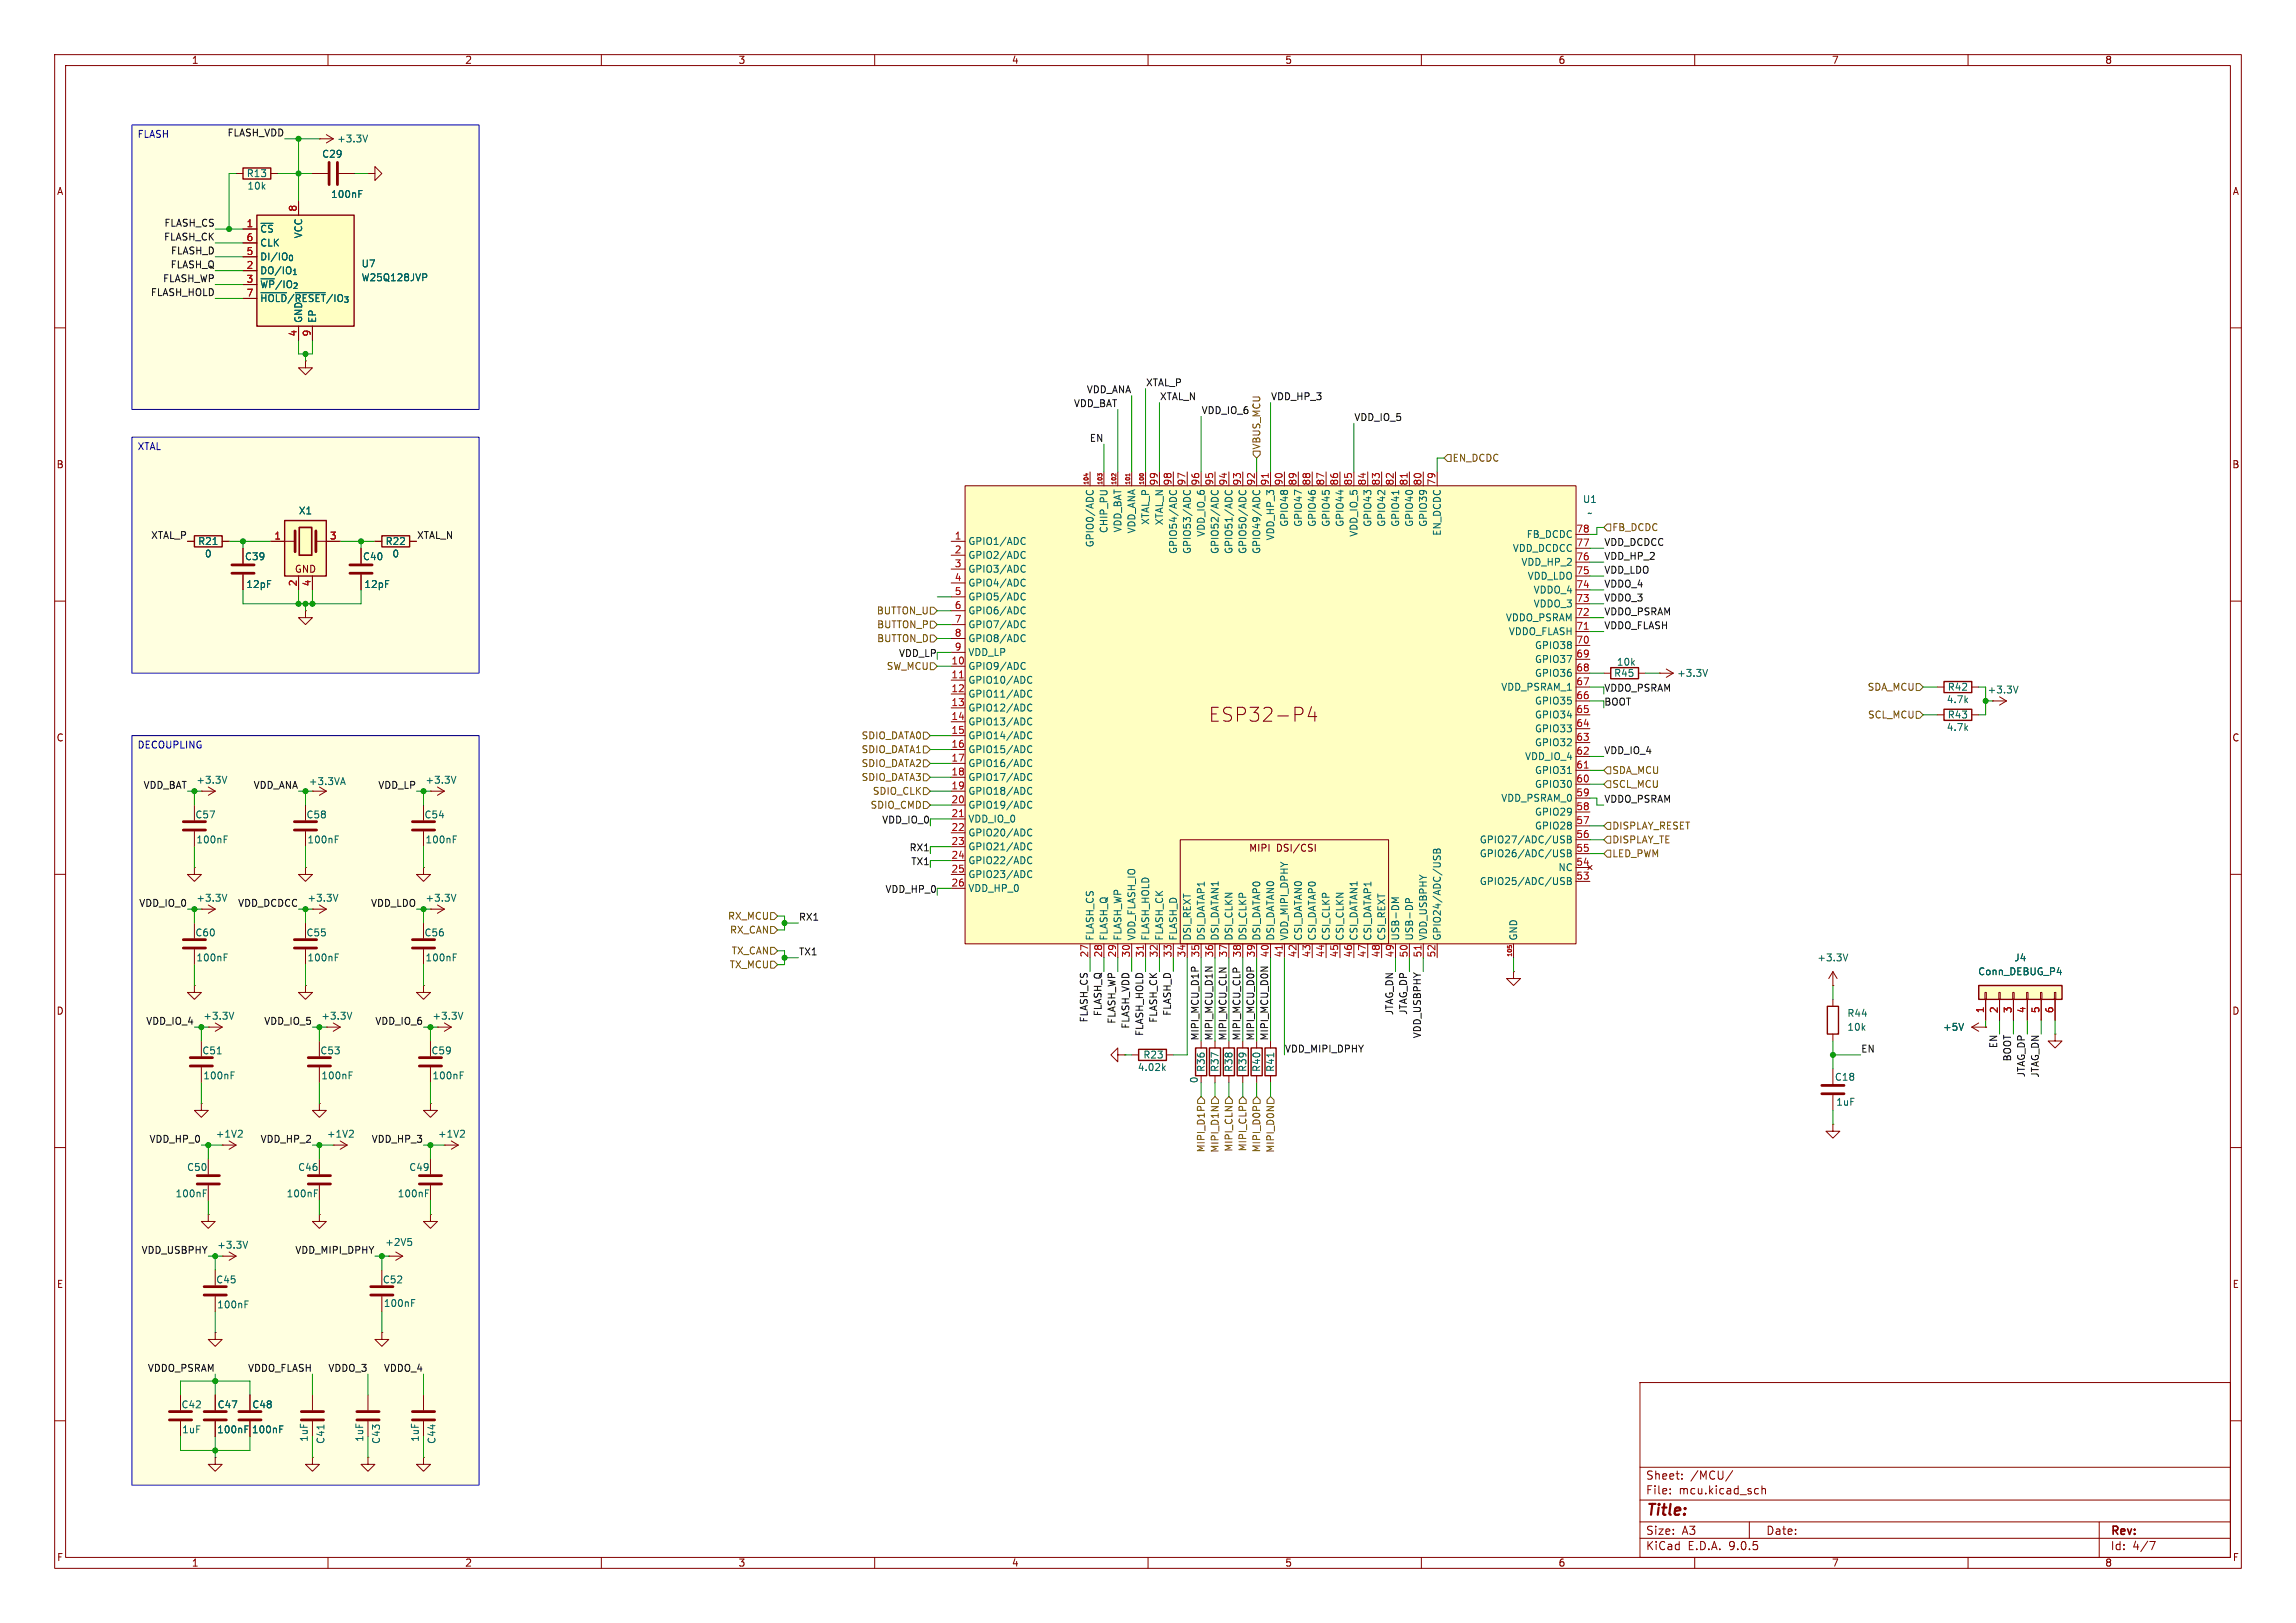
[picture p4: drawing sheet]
<svg xmlns="http://www.w3.org/2000/svg" width="420mm" height="297mm" viewBox="0 0 420 297" stroke-linecap="round" stroke-linejoin="round" font-family="sans-serif">
<defs><g id="words">
<text font-size="3.5" fill="#840000" x="221.1" y="132.3">ESP32-P4</text>
<text font-size="2.8" fill="#840000" x="301" y="277.9">Title:</text>
<g font-size="2.1" fill="#840000">
<text x="301" y="273.7">File:</text>
<text x="301" y="271">Sheet:</text>
<text x="307.1" y="273.7">mcu.kicad_sch</text>
<text x="309.2" y="271">/MCU/</text>
<text x="301" y="281.1">Size:</text>
<text x="307.6" y="281.1">A3</text>
<text x="323" y="281.1">Date:</text>
<text x="386" y="281.3">Rev:</text>
<text x="301" y="283.9">KiCad</text>
<text x="308.7" y="283.9">E.D.A.</text>
<text x="316.3" y="283.9">9.0.5</text>
<text x="386" y="283.9">Id:</text>
<text x="390.1" y="283.9">4/7</text>
</g>
<g font-size="1.8" fill="#840000">
<text x="35" y="11.9">1</text>
<text x="85" y="11.9">2</text>
<text x="135" y="11.9">3</text>
<text x="185" y="11.9">4</text>
<text x="235" y="11.9">5</text>
<text x="285" y="11.9">6</text>
<text x="335" y="11.9">7</text>
<text x="385" y="11.9">8</text>
<text x="10.3" y="35.9">A</text>
<text x="408.3" y="35.9">A</text>
<text x="10.3" y="85.9">B</text>
<text x="408.2" y="85.9">B</text>
<text x="53.8" y="105">GND</text>
<text x="10.3" y="135.9">C</text>
<text x="408.2" y="135.9">C</text>
<text x="228.4" y="156.1">MIPI</text>
<text x="233.5" y="156.1">DSI/CSI</text>
<text x="10.3" y="185.9">D</text>
<text x="408.2" y="185.9">D</text>
<text x="10.3" y="235.9">E</text>
<text x="408.3" y="235.9">E</text>
<text x="10.3" y="285.9">F</text>
<text x="35" y="286.9">1</text>
<text x="85" y="286.9">2</text>
<text x="135" y="286.9">3</text>
<text x="185" y="286.9">4</text>
<text x="235" y="286.9">5</text>
<text x="285" y="286.9">6</text>
<text x="335" y="286.9">7</text>
<text x="385" y="286.9">8</text>
<text x="408.3" y="285.9">F</text>
</g>
<g font-size="1.8" fill="#0000c2">
<text x="25.1" y="25.5">FLASH</text>
<text x="25.1" y="82.7">XTAL</text>
<text x="25.1" y="137.3">DECOUPLING</text>
</g>
<g font-size="1.8" fill="#0f0f0f">
<text x="41.5" y="25.1">FLASH_VDD</text>
<text x="30" y="41.6">FLASH_CS</text>
<text x="29.9" y="44.1">FLASH_CK</text>
<text x="31.2" y="46.6">FLASH_D</text>
<text x="29.7" y="51.7">FLASH_WP</text>
<text x="31.1" y="49.2">FLASH_Q</text>
<text x="27.5" y="54.3">FLASH_HOLD</text>
<text x="209.5" y="70.8">XTAL_P</text>
<text x="196.3" y="74.6">VDD_BAT</text>
<text x="198.7" y="72">VDD_ANA</text>
<text x="212.1" y="73.3">XTAL_N</text>
<text x="219.7" y="75.9">VDD_IO_6</text>
<text x="232.4" y="73.3">VDD_HP_3</text>
<text x="247.6" y="77.1">VDD_IO_5</text>
<text x="199.2" y="80.9">EN</text>
<text x="27.6" y="98.7">XTAL_P</text>
<text x="76.2" y="98.7">XTAL_N</text>
<text x="293.4" y="100">VDD_DCDCC</text>
<text x="293.4" y="102.5">VDD_HP_2</text>
<text x="293.4" y="105.1">VDD_LDO</text>
<text x="293.4" y="107.6">VDDO_4</text>
<text x="293.4" y="112.7">VDDO_PSRAM</text>
<text x="293.4" y="110.1">VDDO_3</text>
<text x="293.4" y="115.2">VDDO_FLASH</text>
<text x="293.4" y="138.1">VDD_IO_4</text>
<text x="26.2" y="144.4">VDD_BAT</text>
<text x="46.3" y="144.4">VDD_ANA</text>
<text x="69.1" y="144.4">VDD_LP</text>
<text x="293.4" y="147">VDDO_PSRAM</text>
<text x="166.3" y="155.9">RX1</text>
<text x="166.6" y="158.4">TX1</text>
<text x="25.4" y="166">VDD_IO_0</text>
<text x="43.5" y="166">VDD_DCDCC</text>
<text x="67.8" y="166">VDD_LDO</text>
<text x="146" y="168.6">RX1</text>
<text x="146" y="174.9">TX1</text>
<text x="214.3" y="186" transform="rotate(-90 214.3 186)">FLASH_D</text>
<text x="254.9" y="185.9" transform="rotate(-90 254.9 185.9)">JTAG_DN</text>
<text x="257.5" y="185.8" transform="rotate(-90 257.5 185.8)">JTAG_DP</text>
<text x="26.6" y="187.6">VDD_IO_4</text>
<text x="48.2" y="187.6">VDD_IO_5</text>
<text x="68.6" y="187.6">VDD_IO_6</text>
<text x="199" y="187.2" transform="rotate(-90 199 187.2)">FLASH_CS</text>
<text x="201.6" y="186" transform="rotate(-90 201.6 186)">FLASH_Q</text>
<text x="204.1" y="187.4" transform="rotate(-90 204.1 187.4)">FLASH_WP</text>
<text x="206.7" y="188.3" transform="rotate(-90 206.7 188.3)">FLASH_VDD</text>
<text x="209.2" y="189.7" transform="rotate(-90 209.2 189.7)">FLASH_HOLD</text>
<text x="211.7" y="187.3" transform="rotate(-90 211.7 187.3)">FLASH_CK</text>
<text x="219.4" y="190.5" transform="rotate(-90 219.4 190.5)">MIPI_MCU_D1P</text>
<text x="221.9" y="190.5" transform="rotate(-90 221.9 190.5)">MIPI_MCU_D1N</text>
<text x="224.4" y="190.5" transform="rotate(-90 224.4 190.5)">MIPI_MCU_CLN</text>
<text x="227" y="190.5" transform="rotate(-90 227 190.5)">MIPI_MCU_CLP</text>
<text x="229.5" y="190.5" transform="rotate(-90 229.5 190.5)">MIPI_MCU_D0P</text>
<text x="232.1" y="190.5" transform="rotate(-90 232.1 190.5)">MIPI_MCU_D0N</text>
<text x="260" y="190.1" transform="rotate(-90 260 190.1)">VDD_USBPHY</text>
<text x="365.4" y="191.9" transform="rotate(-90 365.4 191.9)">EN</text>
<text x="234.9" y="192.7">VDD_MIPI_DPHY</text>
<text x="340.4" y="192.7">EN</text>
<text x="368" y="194.3" transform="rotate(-90 368 194.3)">BOOT</text>
<text x="370.5" y="197.2" transform="rotate(-90 370.5 197.2)">JTAG_DP</text>
<text x="373" y="197.3" transform="rotate(-90 373 197.3)">JTAG_DN</text>
<text x="27.3" y="209.2">VDD_HP_0</text>
<text x="47.6" y="209.2">VDD_HP_2</text>
<text x="67.9" y="209.2">VDD_HP_3</text>
<text x="25.8" y="229.5">VDD_USBPHY</text>
<text x="53.9" y="229.5">VDD_MIPI_DPHY</text>
<text x="27" y="251.1">VDDO_PSRAM</text>
<text x="45.3" y="251.1">VDDO_FLASH</text>
<text x="60" y="251.1">VDDO_3</text>
<text x="70.1" y="251.1">VDDO_4</text>
</g>
<g font-size="1.8" fill="#006464">
<text x="58.8" y="29.1">C29</text>
<text x="61.6" y="26.3">+3.3V</text>
<text x="45" y="32.6">R13</text>
<text x="45.2" y="34.9">10k</text>
<text x="60.5" y="36.4">100nF</text>
<text x="47.5" y="42.8">~{CS}</text>
<text x="47.5" y="45.3">CLK</text>
<text x="47.5" y="47.9">DI/IO_{0}</text>
<text x="55.5" y="43.7" transform="rotate(-90 55.5 43.7)">VCC</text>
<text x="47.5" y="50.4">DO/IO_{1}</text>
<text x="47.5" y="52.9">~{WP}/IO_{2}</text>
<text x="66" y="49.1">U7</text>
<text x="66" y="51.7">W25Q128JVP</text>
<text x="47.5" y="55.5">~{HOLD}/~{RESET}/IO_{3}</text>
<text x="55.5" y="59.2" transform="rotate(-90 55.5 59.2)">GND</text>
<text x="58" y="59.2" transform="rotate(-90 58 59.2)">EP</text>
<text x="54.6" y="94.3">X1</text>
<text x="289.5" y="92.2">U1</text>
<text x="290.3" y="94.8">~</text>
<text x="36.2" y="99.9">R21</text>
<text x="70.4" y="99.9">R22</text>
<text x="177" y="99.9">GPIO1/ADC</text>
<text x="200.3" y="100.3" transform="rotate(-90 200.3 100.3)">GPIO0/ADC</text>
<text x="202.8" y="97.7" transform="rotate(-90 202.8 97.7)">CHIP_PU</text>
<text x="205.3" y="97.5" transform="rotate(-90 205.3 97.5)">VDD_BAT</text>
<text x="207.9" y="97.7" transform="rotate(-90 207.9 97.7)">VDD_ANA</text>
<text x="210.4" y="96.1" transform="rotate(-90 210.4 96.1)">XTAL_P</text>
<text x="213" y="96.2" transform="rotate(-90 213 96.2)">XTAL_N</text>
<text x="215.5" y="101.5" transform="rotate(-90 215.5 101.5)">GPIO54/ADC</text>
<text x="218" y="101.5" transform="rotate(-90 218 101.5)">GPIO53/ADC</text>
<text x="220.6" y="98.3" transform="rotate(-90 220.6 98.3)">VDD_IO_6</text>
<text x="223.1" y="101.5" transform="rotate(-90 223.1 101.5)">GPIO52/ADC</text>
<text x="225.7" y="101.5" transform="rotate(-90 225.7 101.5)">GPIO51/ADC</text>
<text x="228.2" y="101.5" transform="rotate(-90 228.2 101.5)">GPIO50/ADC</text>
<text x="230.7" y="101.5" transform="rotate(-90 230.7 101.5)">GPIO49/ADC</text>
<text x="233.3" y="99" transform="rotate(-90 233.3 99)">VDD_HP_3</text>
<text x="235.8" y="96.5" transform="rotate(-90 235.8 96.5)">GPIO48</text>
<text x="238.4" y="96.5" transform="rotate(-90 238.4 96.5)">GPIO47</text>
<text x="240.9" y="96.5" transform="rotate(-90 240.9 96.5)">GPIO46</text>
<text x="243.4" y="96.5" transform="rotate(-90 243.4 96.5)">GPIO45</text>
<text x="246" y="96.5" transform="rotate(-90 246 96.5)">GPIO44</text>
<text x="248.5" y="98.3" transform="rotate(-90 248.5 98.3)">VDD_IO_5</text>
<text x="251.1" y="96.5" transform="rotate(-90 251.1 96.5)">GPIO43</text>
<text x="253.6" y="96.5" transform="rotate(-90 253.6 96.5)">GPIO42</text>
<text x="256.1" y="96.5" transform="rotate(-90 256.1 96.5)">GPIO41</text>
<text x="258.7" y="96.5" transform="rotate(-90 258.7 96.5)">GPIO40</text>
<text x="261.2" y="96.5" transform="rotate(-90 261.2 96.5)">GPIO39</text>
<text x="263.8" y="98.1" transform="rotate(-90 263.8 98.1)">EN_DCDC</text>
<text x="276.6" y="101.2">VDD_DCDCC</text>
<text x="279.2" y="98.7">FB_DCDC</text>
<text x="37.4" y="102.2">0</text>
<text x="44.7" y="102.7">C39</text>
<text x="45" y="107.8">12pF</text>
<text x="66.3" y="102.7">C40</text>
<text x="66.6" y="107.8">12pF</text>
<text x="71.7" y="102.2">0</text>
<text x="177" y="102.5">GPIO2/ADC</text>
<text x="177" y="105">GPIO3/ADC</text>
<text x="177" y="107.5">GPIO4/ADC</text>
<text x="278.2" y="103.7">VDD_HP_2</text>
<text x="279.4" y="106.3">VDD_LDO</text>
<text x="177" y="110.1">GPIO5/ADC</text>
<text x="177" y="112.6">GPIO6/ADC</text>
<text x="275.4" y="113.9">VDDO_PSRAM</text>
<text x="280.4" y="108.8">VDDO_4</text>
<text x="280.4" y="111.4">VDDO_3</text>
<text x="177" y="115.2">GPIO7/ADC</text>
<text x="177" y="117.7">GPIO8/ADC</text>
<text x="275.9" y="116.4">VDDO_FLASH</text>
<text x="280.7" y="119">GPIO38</text>
<text x="177" y="122.8">GPIO9/ADC</text>
<text x="177" y="125.3">GPIO10/ADC</text>
<text x="177" y="120.2">VDD_LP</text>
<text x="280.7" y="121.5">GPIO37</text>
<text x="280.7" y="124.1">GPIO36</text>
<text x="295.2" y="124.1">R45</text>
<text x="295.7" y="122">10k</text>
<text x="306.7" y="124.1">+3.3V</text>
<text x="177" y="127.9">GPIO11/ADC</text>
<text x="177" y="130.4">GPIO12/ADC</text>
<text x="274.5" y="126.6">VDD_PSRAM_1</text>
<text x="280.7" y="129.1">GPIO35</text>
<text x="280.7" y="131.7">GPIO34</text>
<text x="356" y="128.9">4.7k</text>
<text x="356.2" y="126.6">R42</text>
<text x="356.2" y="131.7">R43</text>
<text x="363.5" y="127.1">+3.3V</text>
<text x="177" y="132.9">GPIO13/ADC</text>
<text x="177" y="135.5">GPIO14/ADC</text>
<text x="280.7" y="134.2">GPIO33</text>
<text x="280.7" y="136.8">GPIO32</text>
<text x="356" y="134">4.7k</text>
<text x="35.8" y="143.6">+3.3V</text>
<text x="56.4" y="143.9">+3.3VA</text>
<text x="77.7" y="143.6">+3.3V</text>
<text x="177" y="138">GPIO15/ADC</text>
<text x="177" y="140.6">GPIO16/ADC</text>
<text x="177" y="143.1">GPIO17/ADC</text>
<text x="278.9" y="139.3">VDD_IO_4</text>
<text x="280.7" y="141.8">GPIO31</text>
<text x="35.6" y="150">C57</text>
<text x="56" y="150">C58</text>
<text x="77.6" y="150">C54</text>
<text x="177" y="145.6">GPIO18/ADC</text>
<text x="177" y="148.2">GPIO19/ADC</text>
<text x="274.5" y="146.9">VDD_PSRAM_0</text>
<text x="280.7" y="144.4">GPIO30</text>
<text x="280.7" y="149.5">GPIO29</text>
<text x="35.8" y="154.5">100nF</text>
<text x="56.1" y="154.5">100nF</text>
<text x="77.7" y="154.5">100nF</text>
<text x="177" y="150.7">VDD_IO_0</text>
<text x="177" y="153.3">GPIO20/ADC</text>
<text x="177" y="155.8">GPIO21/ADC</text>
<text x="270.6" y="154.5">GPIO27/ADC/USB</text>
<text x="280.7" y="152">GPIO28</text>
<text x="177" y="158.3">GPIO22/ADC</text>
<text x="177" y="160.9">GPIO23/ADC</text>
<text x="270.6" y="157.1">GPIO26/ADC/USB</text>
<text x="285" y="159.6">NC</text>
<text x="35.8" y="165.2">+3.3V</text>
<text x="56.1" y="165.2">+3.3V</text>
<text x="77.7" y="165.2">+3.3V</text>
<text x="177" y="163.4">VDD_HP_0</text>
<text x="270.6" y="162.2">GPIO25/ADC/USB</text>
<text x="35.6" y="171.6">C60</text>
<text x="56" y="171.6">C55</text>
<text x="77.6" y="171.6">C56</text>
<text x="200.3" y="172.2" transform="rotate(-90 200.3 172.2)">FLASH_CS</text>
<text x="202.8" y="172.2" transform="rotate(-90 202.8 172.2)">FLASH_Q</text>
<text x="205.3" y="172.2" transform="rotate(-90 205.3 172.2)">FLASH_WP</text>
<text x="207.9" y="172.2" transform="rotate(-90 207.9 172.2)">VDD_FLASH_IO</text>
<text x="210.4" y="172.2" transform="rotate(-90 210.4 172.2)">FLASH_HOLD</text>
<text x="213" y="172.2" transform="rotate(-90 213 172.2)">FLASH_CK</text>
<text x="215.5" y="172.2" transform="rotate(-90 215.5 172.2)">FLASH_D</text>
<text x="218" y="172.2" transform="rotate(-90 218 172.2)">DSI_REXT</text>
<text x="220.6" y="172.2" transform="rotate(-90 220.6 172.2)">DSI_DATAP1</text>
<text x="223.1" y="172.2" transform="rotate(-90 223.1 172.2)">DSI_DATAN1</text>
<text x="225.7" y="172.2" transform="rotate(-90 225.7 172.2)">DSI_CLKN</text>
<text x="228.2" y="172.2" transform="rotate(-90 228.2 172.2)">DSI_CLKP</text>
<text x="230.7" y="172.2" transform="rotate(-90 230.7 172.2)">DSI_DATAP0</text>
<text x="233.3" y="172.2" transform="rotate(-90 233.3 172.2)">DSI_DATAN0</text>
<text x="235.8" y="172.2" transform="rotate(-90 235.8 172.2)">VDD_MIPI_DPHY</text>
<text x="238.4" y="172.2" transform="rotate(-90 238.4 172.2)">CSI_DATAN0</text>
<text x="240.9" y="172.2" transform="rotate(-90 240.9 172.2)">CSI_DATAP0</text>
<text x="243.4" y="172.2" transform="rotate(-90 243.4 172.2)">CSI_CLKP</text>
<text x="246" y="172.2" transform="rotate(-90 246 172.2)">CSI_CLKN</text>
<text x="248.5" y="172.2" transform="rotate(-90 248.5 172.2)">CSI_DATAN1</text>
<text x="251.1" y="172.2" transform="rotate(-90 251.1 172.2)">CSI_DATAP1</text>
<text x="253.6" y="172.2" transform="rotate(-90 253.6 172.2)">CSI_REXT</text>
<text x="256.1" y="172.2" transform="rotate(-90 256.1 172.2)">USB-DM</text>
<text x="258.7" y="172.2" transform="rotate(-90 258.7 172.2)">USB-DP</text>
<text x="261.2" y="172.2" transform="rotate(-90 261.2 172.2)">VDD_USBPHY</text>
<text x="263.8" y="172.2" transform="rotate(-90 263.8 172.2)">GPIO24/ADC/USB</text>
<text x="277.7" y="172.2" transform="rotate(-90 277.7 172.2)">GND</text>
<text x="35.8" y="176.1">100nF</text>
<text x="56.1" y="176.1">100nF</text>
<text x="77.7" y="176.1">100nF</text>
<text x="332.3" y="176.1">+3.3V</text>
<text x="361.8" y="178.7">Conn_DEBUG_P4</text>
<text x="368.4" y="176.1">J4</text>
<text x="37.1" y="186.8">+3.3V</text>
<text x="58.7" y="186.8">+3.3V</text>
<text x="79" y="186.8">+3.3V</text>
<text x="337.8" y="188.8">10k</text>
<text x="337.8" y="186.3">R44</text>
<text x="355.3" y="188.8">+5V</text>
<text x="36.9" y="193.1">C51</text>
<text x="37.1" y="197.7">100nF</text>
<text x="58.5" y="193.1">C53</text>
<text x="58.7" y="197.7">100nF</text>
<text x="78.8" y="193.1">C59</text>
<text x="79" y="197.7">100nF</text>
<text x="208" y="196.2">4.02k</text>
<text x="209.1" y="193.9">R23</text>
<text x="220.6" y="196.3" transform="rotate(-90 220.6 196.3)">R36</text>
<text x="223.1" y="196.3" transform="rotate(-90 223.1 196.3)">R37</text>
<text x="225.7" y="196.3" transform="rotate(-90 225.7 196.3)">R38</text>
<text x="228.2" y="196.3" transform="rotate(-90 228.2 196.3)">R39</text>
<text x="230.7" y="196.3" transform="rotate(-90 230.7 196.3)">R40</text>
<text x="233.3" y="196.3" transform="rotate(-90 233.3 196.3)">R41</text>
<text x="335.5" y="198">C18</text>
<text x="219.3" y="198.3" transform="rotate(-90 219.3 198.3)">0</text>
<text x="335.8" y="202.5">1uF</text>
<text x="39.4" y="208.4">+1V2</text>
<text x="59.7" y="208.4">+1V2</text>
<text x="80" y="208.4">+1V2</text>
<text x="34.1" y="214.5">C50</text>
<text x="54.4" y="214.5">C46</text>
<text x="74.8" y="214.5">C49</text>
<text x="32" y="219.3">100nF</text>
<text x="52.3" y="219.3">100nF</text>
<text x="72.7" y="219.3">100nF</text>
<text x="39.6" y="228.7">+3.3V</text>
<text x="70.4" y="228.2">+2V5</text>
<text x="39.5" y="235.1">C45</text>
<text x="39.6" y="239.6">100nF</text>
<text x="69.9" y="235.1">C52</text>
<text x="70.1" y="239.4">100nF</text>
<text x="33.1" y="257.9">C42</text>
<text x="39.7" y="257.9">C47</text>
<text x="46.1" y="257.9">C48</text>
<text x="33.2" y="262.5">1uF</text>
<text x="39.6" y="262.5">100nF</text>
<text x="46" y="262.5">100nF</text>
<text x="56.5" y="264" transform="rotate(-90 56.5 264)">1uF</text>
<text x="66.6" y="264" transform="rotate(-90 66.6 264)">1uF</text>
<text x="76.8" y="264" transform="rotate(-90 76.8 264)">1uF</text>
<text x="59.5" y="264.3" transform="rotate(-90 59.5 264.3)">C41</text>
<text x="69.7" y="264.3" transform="rotate(-90 69.7 264.3)">C43</text>
<text x="79.9" y="264.3" transform="rotate(-90 79.9 264.3)">C44</text>
</g>
<g font-size="1.8" fill="#a90000">
<text x="45" y="41.7">1</text>
<text x="54.4" y="38.8" transform="rotate(-90 54.4 38.8)">8</text>
<text x="45" y="44.2">6</text>
<text x="45" y="46.7">5</text>
<text x="45" y="49.3">2</text>
<text x="45" y="51.8">3</text>
<text x="45" y="54.4">7</text>
<text x="54.4" y="61.7" transform="rotate(-90 54.4 61.7)">4</text>
<text x="56.9" y="61.7" transform="rotate(-90 56.9 61.7)">9</text>
<text x="211.8" y="88.9" transform="rotate(-90 211.8 88.9)">99</text>
<text x="214.4" y="88.9" transform="rotate(-90 214.4 88.9)">98</text>
<text x="216.9" y="88.9" transform="rotate(-90 216.9 88.9)">97</text>
<text x="219.5" y="88.9" transform="rotate(-90 219.5 88.9)">96</text>
<text x="222" y="88.9" transform="rotate(-90 222 88.9)">95</text>
<text x="224.5" y="88.9" transform="rotate(-90 224.5 88.9)">94</text>
<text x="227.1" y="88.9" transform="rotate(-90 227.1 88.9)">93</text>
<text x="229.6" y="88.9" transform="rotate(-90 229.6 88.9)">92</text>
<text x="232.2" y="88.9" transform="rotate(-90 232.2 88.9)">91</text>
<text x="234.7" y="88.9" transform="rotate(-90 234.7 88.9)">90</text>
<text x="237.2" y="88.9" transform="rotate(-90 237.2 88.9)">89</text>
<text x="239.8" y="88.9" transform="rotate(-90 239.8 88.9)">88</text>
<text x="242.3" y="88.9" transform="rotate(-90 242.3 88.9)">87</text>
<text x="244.9" y="88.9" transform="rotate(-90 244.9 88.9)">86</text>
<text x="247.4" y="88.9" transform="rotate(-90 247.4 88.9)">85</text>
<text x="249.9" y="88.9" transform="rotate(-90 249.9 88.9)">84</text>
<text x="252.5" y="88.9" transform="rotate(-90 252.5 88.9)">83</text>
<text x="255" y="88.9" transform="rotate(-90 255 88.9)">82</text>
<text x="257.6" y="88.9" transform="rotate(-90 257.6 88.9)">81</text>
<text x="260.1" y="88.9" transform="rotate(-90 260.1 88.9)">80</text>
<text x="262.6" y="88.9" transform="rotate(-90 262.6 88.9)">79</text>
<text x="50.1" y="98.8">1</text>
<text x="60.3" y="98.8">3</text>
<text x="174.6" y="98.8">1</text>
<text x="174.6" y="101.3">2</text>
<text x="288.2" y="97.5">78</text>
<text x="288.2" y="100.1">77</text>
<text x="54.4" y="107.4" transform="rotate(-90 54.4 107.4)">2</text>
<text x="56.9" y="107.4" transform="rotate(-90 56.9 107.4)">4</text>
<text x="174.6" y="103.9">3</text>
<text x="174.6" y="106.4">4</text>
<text x="288.2" y="102.6">76</text>
<text x="288.2" y="105.2">75</text>
<text x="288.2" y="107.7">74</text>
<text x="174.6" y="109">5</text>
<text x="174.6" y="111.5">6</text>
<text x="288.2" y="110.2">73</text>
<text x="288.2" y="112.8">72</text>
<text x="174.6" y="114">7</text>
<text x="174.6" y="116.6">8</text>
<text x="174.6" y="119.1">9</text>
<text x="288.2" y="115.3">71</text>
<text x="288.2" y="117.9">70</text>
<text x="173.9" y="121.7">10</text>
<text x="173.9" y="124.2">11</text>
<text x="288.2" y="120.4">69</text>
<text x="288.2" y="122.9">68</text>
<text x="288.2" y="125.5">67</text>
<text x="173.9" y="126.7">12</text>
<text x="173.9" y="129.3">13</text>
<text x="173.9" y="131.8">14</text>
<text x="288.2" y="128">66</text>
<text x="288.2" y="130.6">65</text>
<text x="173.9" y="134.4">15</text>
<text x="173.9" y="136.9">16</text>
<text x="288.2" y="133.1">64</text>
<text x="288.2" y="135.6">63</text>
<text x="173.9" y="139.4">17</text>
<text x="173.9" y="142">18</text>
<text x="288.2" y="138.2">62</text>
<text x="288.2" y="140.7">61</text>
<text x="288.2" y="143.3">60</text>
<text x="173.9" y="144.5">19</text>
<text x="173.9" y="147.1">20</text>
<text x="173.9" y="149.6">21</text>
<text x="288.2" y="145.8">59</text>
<text x="288.2" y="148.3">58</text>
<text x="173.9" y="152.1">22</text>
<text x="173.9" y="154.7">23</text>
<text x="288.2" y="150.9">57</text>
<text x="288.2" y="153.4">56</text>
<text x="288.2" y="156">55</text>
<text x="173.9" y="157.2">24</text>
<text x="173.9" y="159.8">25</text>
<text x="288.2" y="158.5">54</text>
<text x="288.2" y="161">53</text>
<text x="173.9" y="162.3">26</text>
<text x="199.1" y="175.3" transform="rotate(-90 199.1 175.3)">27</text>
<text x="201.7" y="175.3" transform="rotate(-90 201.7 175.3)">28</text>
<text x="204.2" y="175.3" transform="rotate(-90 204.2 175.3)">29</text>
<text x="206.8" y="175.3" transform="rotate(-90 206.8 175.3)">30</text>
<text x="209.3" y="175.3" transform="rotate(-90 209.3 175.3)">31</text>
<text x="211.8" y="175.3" transform="rotate(-90 211.8 175.3)">32</text>
<text x="214.4" y="175.3" transform="rotate(-90 214.4 175.3)">33</text>
<text x="216.9" y="175.3" transform="rotate(-90 216.9 175.3)">34</text>
<text x="219.5" y="175.3" transform="rotate(-90 219.5 175.3)">35</text>
<text x="222" y="175.3" transform="rotate(-90 222 175.3)">36</text>
<text x="224.5" y="175.3" transform="rotate(-90 224.5 175.3)">37</text>
<text x="227.1" y="175.3" transform="rotate(-90 227.1 175.3)">38</text>
<text x="229.6" y="175.3" transform="rotate(-90 229.6 175.3)">39</text>
<text x="232.2" y="175.3" transform="rotate(-90 232.2 175.3)">40</text>
<text x="234.7" y="175.3" transform="rotate(-90 234.7 175.3)">41</text>
<text x="237.2" y="175.3" transform="rotate(-90 237.2 175.3)">42</text>
<text x="239.8" y="175.3" transform="rotate(-90 239.8 175.3)">43</text>
<text x="242.3" y="175.3" transform="rotate(-90 242.3 175.3)">44</text>
<text x="244.9" y="175.3" transform="rotate(-90 244.9 175.3)">45</text>
<text x="247.4" y="175.3" transform="rotate(-90 247.4 175.3)">46</text>
<text x="249.9" y="175.3" transform="rotate(-90 249.9 175.3)">47</text>
<text x="252.5" y="175.3" transform="rotate(-90 252.5 175.3)">48</text>
<text x="255" y="175.3" transform="rotate(-90 255 175.3)">49</text>
<text x="257.6" y="175.3" transform="rotate(-90 257.6 175.3)">50</text>
<text x="260.1" y="175.3" transform="rotate(-90 260.1 175.3)">51</text>
<text x="262.6" y="175.3" transform="rotate(-90 262.6 175.3)">52</text>
<text x="363" y="185.5" transform="rotate(-90 363 185.5)">1</text>
<text x="365.5" y="185.5" transform="rotate(-90 365.5 185.5)">2</text>
<text x="368" y="185.5" transform="rotate(-90 368 185.5)">3</text>
<text x="370.6" y="185.5" transform="rotate(-90 370.6 185.5)">4</text>
<text x="373.1" y="185.5" transform="rotate(-90 373.1 185.5)">5</text>
<text x="375.7" y="185.5" transform="rotate(-90 375.7 185.5)">6</text>
</g>
<g font-size="1.8" fill="#725600">
<text x="230.7" y="82.4" transform="rotate(-90 230.7 82.4)">VBUS_MCU</text>
<text x="265.6" y="84.7">EN_DCDC</text>
<text x="294.8" y="97.4">FB_DCDC</text>
<text x="160.3" y="112.6">BUTTON_U</text>
<text x="160.4" y="115.2">BUTTON_P</text>
<text x="160.4" y="117.7">BUTTON_D</text>
<text x="162.1" y="122.8">SW_MCU</text>
<text x="341.5" y="126.6">SDA_MCU</text>
<text x="341.6" y="131.7">SCL_MCU</text>
<text x="157.5" y="135.5">SDIO_DATA0</text>
<text x="157.5" y="143.1">SDIO_DATA3</text>
<text x="157.5" y="140.6">SDIO_DATA2</text>
<text x="157.5" y="138">SDIO_DATA1</text>
<text x="294.8" y="141.8">SDA_MCU</text>
<text x="159.1" y="148.2">SDIO_CMD</text>
<text x="159.6" y="145.6">SDIO_CLK</text>
<text x="294.8" y="144.4">SCL_MCU</text>
<text x="294.8" y="154.5">DISPLAY_TE</text>
<text x="294.8" y="152">DISPLAY_RESET</text>
<text x="294.8" y="157.1">LED_PWM</text>
<text x="133.1" y="168.5">RX_MCU</text>
<text x="133.4" y="171">RX_CAN</text>
<text x="133.4" y="177.4">TX_MCU</text>
<text x="133.7" y="174.9">TX_CAN</text>
<text x="220.6" y="211" transform="rotate(-90 220.6 211)">MIPI_D1P</text>
<text x="223.1" y="211" transform="rotate(-90 223.1 211)">MIPI_D1N</text>
<text x="225.7" y="210.9" transform="rotate(-90 225.7 210.9)">MIPI_CLN</text>
<text x="228.2" y="210.8" transform="rotate(-90 228.2 210.8)">MIPI_CLP</text>
<text x="230.7" y="211" transform="rotate(-90 230.7 211)">MIPI_D0P</text>
<text x="233.3" y="211" transform="rotate(-90 233.3 211)">MIPI_D0N</text>
</g>
<g font-size="1.8" fill="#009600">
<text x="164.4" y="120.3">VDD_LP</text>
<text x="293.4" y="126.7">VDDO_PSRAM</text>
<text x="293.4" y="129.2">BOOT</text>
<text x="161.3" y="150.8">VDD_IO_0</text>
<text x="161.9" y="163.5">VDD_HP_0</text>
</g>
<g font-size="1.1" fill="#a90000">
<text x="199.1" y="88.9" transform="rotate(-90 199.1 88.9)">104</text>
<text x="201.7" y="88.9" transform="rotate(-90 201.7 88.9)">103</text>
<text x="204.2" y="88.9" transform="rotate(-90 204.2 88.9)">102</text>
<text x="206.8" y="88.9" transform="rotate(-90 206.8 88.9)">101</text>
<text x="209.3" y="88.9" transform="rotate(-90 209.3 88.9)">100</text>
<text x="276.6" y="175.2" transform="rotate(-90 276.6 175.2)">105</text>
</g>
</g></defs>
<g fill="none" stroke="#840000" stroke-width=".18">
<path d="M10 10h400v277h-400zM12 12h396v273h-396zM60 10v2M110 10v2M160 10v2M210 10v2M260 10v2M310 10v2M360 10v2M10 60h2M408 60h2M10 110h2"/>
<path d="M408 110h2M10 160h2M408 160h2M10 210h2M408 210h2M300 253h108v32h-108zM10 260h2M300 278.5h108M300 274.5h108M300 268.5h108M305.5 273.2v.2M305.5 272.5v.1"/>
<path d="M307.7 270.5v.2M307.7 269.8v.1M316.9 269.1l-1.2 1.9M320 278.5v3M321.2 272.4l.5 .1M321.7 273.3l-.5 .1M322.3 272.5l.2-.1 .4 .1v.9M322.3 271.9v1.5M384 278.5v6.5M408 260h2M60 285v2M110 285v2"/>
<path d="M160 285v2M210 285v2M260 285v2M300 281.5h108M310 285v2M360 285v2M393.2 282.1h1l-.6 1.5"/>
</g>
<g fill="#ffffe0">
<path d="M24.1 134.6h63.5v137.2h-63.5z"/>
<path d="M24.1 22.9h63.5v52h-63.5z"/>
<path d="M24.1 80h63.5v43.2h-63.5z"/>
</g>
<g fill="none" stroke="#840000" stroke-width=".18">
<path d="M293.4 123.2h1.2M299.7 123.2h1.3M303.5 123.2h.1M303.5 123.2h2.6M304.8 122.4l1.3 .8M306.1 123.2l-1.3 .8M36.8 144.8h.1M36.8 144.8h2.6M38.1 144l1.3 .8M39.4 144.8l-1.3 .7M57.1 144.8h.1M57.1 144.8h2.6"/>
<path d="M58.4 144l1.3 .8M59.7 144.8l-1.3 .7M77.5 158.8v1.2h1.2l-1.2 1.3-1.3-1.3h1.3M77.5 158.8h.1M77.5 147.3v2.8M77.5 152.1v2.8M78.7 144.8h.1M78.7 144.8h2.6M80 144l1.3 .8M81.3 144.8l-1.3 .7M55.9 168.9v2.8M55.9 173.7v2.8"/>
<path d="M57.1 166.4h.1M57.1 166.4h2.6M58.4 165.6l1.3 .8M59.7 166.4l-1.3 .7M77.5 168.9v2.8M77.5 173.7v2.8M78.7 166.4h.1M78.7 166.4h2.6M80 165.6l1.3 .8M81.3 166.4l-1.3 .7M276.9 177.8v1.3h1.2l-1.2 1.2-1.3-1.2h1.3M276.9 177.8h.1"/>
<path d="M36.8 190.5v2.8M36.8 195.3v2.8M58.4 190.5v2.8M58.4 195.3v2.8M78.7 190.5v2.8M78.7 195.3v2.8M80 188h.1M80 188h2.5M81.3 187.2l1.2 .8M82.5 188l-1.2 .7M219.7 190.5v1.3M222.2 190.5v1.3"/>
<path d="M222.2 196.9v1.2M224.8 190.5v1.3M224.8 196.9v1.2M227.3 190.5v1.3M227.3 196.9v1.2M229.9 190.5v1.3M229.9 196.9v1.2M232.4 190.5v1.3M232.4 196.9v1.2M36.8 201.9v1.3h1.3l-1.3 1.3-1.2-1.3h1.2M36.8 201.9h.1M38.1 212.1v2.8"/>
<path d="M38.1 216.9v2.8M40.6 209.6h.1M40.6 209.6h2.6M41.9 208.8l1.3 .8M43.2 209.6l-1.3 .7M58.4 201.9v1.3h1.3l-1.3 1.3-1.3-1.3h1.3M58.4 201.9h.1M58.4 212.1v2.8M58.4 216.9v2.8M78.7 201.9v1.3h1.3l-1.3 1.3-1.2-1.3h1.2M78.7 201.9h.1M78.7 212.1v2.8"/>
<path d="M78.7 216.9v2.8M81.3 209.6h.1M81.3 209.6h2.5M82.5 208.8l1.3 .8M83.8 209.6l-1.3 .7M335.3 205.7v1.3h1.2l-1.2 1.3-1.3-1.3h1.3M335.3 205.7h.1M38.1 222.2v1.3h1.3l-1.3 1.3-1.3-1.3h1.3M38.1 222.2h.1M39.4 232.4v2.8M39.4 237.2v2.8M40.6 229.9h.1"/>
<path d="M40.6 229.9h2.6M41.9 229.1l1.3 .8M43.2 229.9l-1.3 .7M58.4 222.2v1.3h1.3l-1.3 1.3-1.3-1.3h1.3M58.4 222.2h.1M69.8 232.4v2.8M69.8 237.2v2.8M71.1 229.9h.1M71.1 229.9h2.6M72.4 229.1l1.3 .8M73.7 229.9l-1.3 .7M78.7 222.2v1.3h1.3l-1.3 1.3-1.2-1.3h1.2"/>
<path d="M78.7 222.2h.1M33 255.3v2.8M39.4 243.8v1.3h1.2l-1.2 1.3-1.3-1.3h1.3M39.4 243.8h.1M39.4 255.3v2.8M45.7 255.3v2.8M57.1 255.3v2.8M67.3 255.3v2.8M69.8 243.8v1.3h1.3l-1.3 1.3-1.2-1.3h1.2M69.8 243.8h.1M77.5 255.3v2.8M33 260.1v2.8"/>
<path d="M39.4 266.7v1.3h1.2l-1.2 1.2-1.3-1.2h1.3M39.4 266.7h.1M39.4 260.1v2.8M45.7 260.1v2.8M57.1 266.7v1.3h1.3l-1.3 1.2-1.2-1.2h1.2M57.1 266.7h.1M57.1 260.1v2.8M67.3 266.7v1.3h1.3l-1.3 1.2-1.3-1.2h1.3M67.3 266.7h.1M67.3 260.1v2.8M77.5 266.7v1.3h1.2l-1.2 1.2-1.3-1.2h1.3M77.5 266.7h.1"/>
<path d="M77.5 260.1v2.8"/>
</g>
<g fill="none" stroke="#006464" stroke-width=".18">
<path d="M312.3 122.5l-.4 1.3M41.5 142.1l-.4 1.2M62.4 143.2h.6M62.7 142.3l.5 1.3M82.9 153.6h.4M82.9 153h.6M83.4 142.1l-.4 1.2M61.3 175.2h.5M61.3 174.6h.6M61.8 163.6l-.4 1.3M82.9 175.2h.4M82.9 174.6h.6"/>
<path d="M83.4 163.6l-.4 1.3M39.7 192.9h.8M42.3 196.8h.4M42.3 196.2h.6M63.9 196.8h.4M63.9 196.2h.6M84.2 196.8h.4M84.2 196.2h.6M84.7 185.2l-.5 1.3M233 192.7v.7M37.2 218.4h.4M37.2 217.7h.6"/>
<path d="M44.1 206.8l.2 .3v.3l-.8 .7h.8M57.5 218.4h.4M57.5 217.7h.6M77.8 218.4h.5M77.8 217.7h.6M84.7 206.8l.3 .3-.1 .3-.7 .7h.8M44.8 238.7h.4M44.8 238.1h.6M45.3 227.1l-.4 1.3M74.6 226.6h.6M75.1 227.1l.2 .3v.3l-.2 .2M75.3 238.4h.4"/>
<path d="M75.3 237.8h.6M44.8 261.5h.4M44.8 260.9h.6M51.2 261.5h.4M51.2 260.9h.6M59.3 260.8v.7"/>
</g>
<g fill="none" stroke="#840000" stroke-width=".51">
<path d="M75.4 150.4h4.1M75.4 151.9h4.1M53.8 172h4.1M53.8 173.5h4.1M75.4 172h4.1M75.4 173.5h4.1M34.8 193.5h4.1M34.8 195.1h4.1M56.4 193.5h4.1M56.4 195.1h4.1M76.7 193.5h4.1M76.7 195.1h4.1"/>
<path d="M36.1 215.1h4M36.1 216.7h4M56.4 215.1h4.1M56.4 216.7h4.1M76.7 215.1h4.1M76.7 216.7h4.1M37.3 235.5h4.1M37.3 237h4.1M67.8 235.5h4.1M67.8 237h4.1M31 258.3h4.1M31 259.8h4.1"/>
<path d="M37.3 258.3h4.1M37.3 259.8h4.1M43.7 258.3h4.1M43.7 259.8h4.1M55.1 258.3h4.1M55.1 259.8h4.1M65.3 258.3h4M65.3 259.8h4M75.4 258.3h4.1M75.4 259.8h4.1"/>
</g>
<path d="M294.6 122.2h5.1v2h-5.1zM218.7 191.8h2v5.1h-2zM221.2 191.8h2.1v5.1h-2.1zM223.8 191.8h2v5.1h-2zM226.3 191.8h2v5.1h-2zM228.9 191.8h2v5.1h-2zM231.4 191.8h2v5.1h-2z" fill="none" stroke="#840000" stroke-width=".25"/>
<path d="M361.9 180.3h15.3v2.6h-15.3z" fill="#ffffc2"/>
<path d="M361.9 180.3h15.3v2.6h-15.3z" fill="none" stroke="#840000" stroke-width=".25"/>
<g fill="none" stroke="#840000" stroke-width=".18">
<path d="M55.9 158.8v1.2h1.2l-1.2 1.3-1.3-1.3h1.3M55.9 158.8h.1M55.9 147.3v2.8M55.9 152.1v2.8M55.9 180.3v1.3h1.2l-1.2 1.3-1.3-1.3h1.3M55.9 180.3h.1M59.7 188h.1M59.7 188h2.5M61 187.2l1.2 .8M62.2 188l-1.2 .7M360.7 188h2.5M360.7 188l1.2 .7"/>
<path d="M361.9 187.2l-1.2 .8M363.1 181.6h.2v1.3h-.2zM363.2 188h.1M363.2 182.9v3.8M365.6 181.6h.3v1.3h-.3zM365.8 182.9v3.8M368.2 181.6h.2v1.3h-.2zM368.3 182.9v3.8M370.7 181.6h.3v1.3h-.3zM370.8 182.9v3.8M373.3 181.6h.2v1.3h-.2zM373.4 182.9v3.8"/>
<path d="M375.8 181.6h.2v1.3h-.2zM375.9 182.9v3.8"/>
</g>
<path d="M61.3 153.6h.5M61.3 153h.6M376.3 178h.8M64.3 185.2l-.4 1.3M359.2 187.3l-.4 1.2" fill="none" stroke="#006464" stroke-width=".18"/>
<path d="M53.8 150.4h4.1M53.8 151.9h4.1" fill="none" stroke="#840000" stroke-width=".51"/>
<g fill="#e7352c">
<path d="M226.2 116l.4 .3a6.2 6.2 0 0 0 0 8.8 6.2 6.2 0 0 0 8.8 0l.4 .4a6.7 6.7 0 0 1-9.5 0 6.7 6.7 0 0 1-.1-9.5z"/>
<path d="M225.9 118.8l.7-.5 .7-.1a6.4 6.4 0 0 1 6 7.6l-.8 .3-1.1-.2a4.4 4.4 0 0 0-4.2-5.8l-.1 .4 .3 .2a4 4 0 0 1 3.5 4.3l-.1 .5a.71 .71 0 0 1-.3 .7 .71 .71 0 0 1-.8 0l-.9-.5 .3-1.1-.3-1.1-.7-.7-.7-.3a2.19 2.19 0 0 1-2-1.4 2.19 2.19 0 0 1 .5-2.3z"/>
<path d="M227 116.6l.5-.4a1.51 1.51 0 0 1 1.9-.3 9 9 0 0 1 6.5 7.4l-.9 1.3h-.8a7.2 7.2 0 0 0-7.2-7.1z"/>
<path d="M230.3 115.1a5.6 5.6 0 0 1 6.2 6.2l-.3 .1a9.7 9.7 0 0 0-6-5.9z"/>
<circle cx="227.5" cy="124.2" r=".87"/>
</g>
<path d="M176.5 88.9h111.8v83.8h-111.8z" fill="#ffffc2"/>
<g fill="none" stroke="#840000" stroke-width=".18">
<path d="M57.1 31.8h2.8M58.4 25.4h.1M58.4 25.4h2.6M59.7 24.6l1.3 .8M61 25.4l-1.3 .8M62 31.8h2.8M55.9 66v1.3h1.2l-1.2 1.3-1.3-1.3h1.3M55.9 66h.1M174 99.1h2.5M176.5 88.9h111.8v83.8h-111.8zM199.4 86.4v2.5M201.9 86.4v2.5"/>
<path d="M204.5 86.4v2.5M207 86.4v2.5M209.5 86.4v2.5M212.1 86.4v2.5M214.6 86.4v2.5M217.2 86.4v2.5M219.7 86.4v2.5M222.2 86.4v2.5M224.8 86.4v2.5M227.3 86.4v2.5M229.9 86.4v2.5M232.4 86.4v2.5"/>
<path d="M234.9 86.4v2.5M237.5 86.4v2.5M240 86.4v2.5M242.6 86.4v2.5M245.1 86.4v2.5M247.6 86.4v2.5M250.2 86.4v2.5M252.7 86.4v2.5M255.3 86.4v2.5M257.8 86.4v2.5M260.3 86.4v2.5M262.9 86.4v2.5"/>
<path d="M288.3 97.8h2.5M174 101.6h2.5M174 104.1h2.5M174 106.7h2.5M174 109.2h2.5M174 111.8h2.5M174 114.3h2.5M174 116.8h2.5M174 119.4h2.5M288.3 100.3h2.5M288.3 102.9h2.5M288.3 105.4h2.5"/>
<path d="M288.3 108h2.5M288.3 110.5h2.5M288.3 113h2.5M288.3 115.6h2.5M288.3 118.1h2.5M174 121.9h2.5M174 124.5h2.5M174 127h2.5M174 129.5h2.5M174 132.1h2.5M174 134.6h2.5M174 137.2h2.5"/>
<path d="M174 139.7h2.5M239.9 129.3l-.6 1.8h1.6M240.5 130.3v1.7M288.3 120.7h2.5M288.3 123.2h2.5M288.3 125.7h2.5M288.3 128.3h2.5M288.3 130.8h2.5M288.3 133.4h2.5M288.3 135.9h2.5M288.3 138.4h2.5M174 142.2h2.5"/>
<path d="M174 144.8h2.5M174 147.3h2.5M174 149.9h2.5M174 152.4h2.5M174 154.9h2.5M174 157.5h2.5M215.9 153.7h38.1v19h-38.1zM240.6 154.5v1.3M288.3 141h2.5M288.3 143.5h2.5M288.3 146.1h2.5M288.3 148.6h2.5"/>
<path d="M288.3 151.1h2.5M288.3 153.7h2.5M288.3 156.2h2.5M288.3 158.8h2.5M290.4 158.4l.8 .7M291.2 158.4l-.8 .7M174 160h2.5M174 162.6h2.5M199.4 172.7v2.6M201.9 172.7v2.6M204.5 172.7v2.6M207 172.7v2.6"/>
<path d="M209.5 172.7v2.6M212.1 172.7v2.6M214.6 172.7v2.6M217.2 172.7v2.6M219.7 172.7v2.6M222.2 172.7v2.6M224.8 172.7v2.6M227.3 172.7v2.6M229.9 172.7v2.6M232.4 172.7v2.6M234.9 172.7v2.6M237.5 172.7v2.6"/>
<path d="M240 172.7v2.6M242.6 172.7v2.6M245.1 172.7v2.6M247.6 172.7v2.6M250.2 172.7v2.6M252.7 172.7v2.6M255.3 172.7v2.6M257.8 172.7v2.6M260.3 172.7v2.6M262.9 172.7v2.6M276.9 172.7v2.6M288.3 161.3h2.5"/>
<path d="M77.5 180.3v1.3h1.2l-1.2 1.3-1.3-1.3h1.3M77.5 180.3h.1"/>
</g>
<g fill="none" stroke="#006464" stroke-width=".18">
<path d="M65.7 35.5h.4M65.7 34.9h.6M67.2 24.7l-.4 1.3M187.2 98.4l.3 .1M187.5 99.5l-.3 .1M198.8 89.8l-.1 .3M199.8 89.8l.2 .3M214.1 89.8l-.2 .3 .2 .3M215.1 89.8l.1 .3-.2 .3M216.6 89.8l-.1 .3 .2 .3M217.6 89.8l.1 .3-.1 .3M221.7 89.8l-.1 .3 .1 .3"/>
<path d="M222.7 89.8l.1 .3-.2 .3M224.2 89.8l-.1 .3 .2 .3M225.2 89.8l.2 .3-.2 .3M226.8 89.8l-.2 .3 .2 .3M227.8 89.8l.1 .3-.2 .3M229.3 89.8l-.1 .3 .2 .3M230.3 89.8l.1 .3-.1 .3M255.8 89.8v.7M187.2 100.9l.3 .1M187.2 103.4l.3 .2M187.2 106l.3 .1M187.2 108.5l.3 .2"/>
<path d="M187.2 111.1l.3 .1M187.2 113.6l.3 .1M187.2 116.1l.3 .2M187.5 102.1l-.3 .1M187.5 104.6l-.3 .1M187.5 107.1l-.3 .2M187.5 109.7l-.3 .1M187.5 112.2l-.3 .1M187.5 114.8l-.3 .1M187.5 117.3l-.3 .1M187.2 121.2l.3 .2M187.5 122.4l-.3 .1"/>
<path d="M188.1 124.9l.3 .1 .3-.1M188.1 127.4l.3 .2 .3-.1M188.1 129.9l.3 .2 .3-.1M188.1 132.5l.3 .2 .3-.2M188.1 135l.3 .2 .3-.1M188.1 137.6l.3 .1 .3-.1M188.7 123.9l-.3-.1-.3 .2M188.7 126.4l-.3-.1-.3 .2M188.7 129l-.3-.2-.3 .2M188.7 131.5l-.3-.1-.3 .2M188.7 134.1l-.3-.2-.3 .2M188.7 136.6l-.3-.1-.3 .2"/>
<path d="M188.7 139.1l-.3-.1-.3 .2M188.1 140.1l.3 .2 .3-.1M188.1 142.6l.3 .2 .3-.1M188.1 145.2l.3 .2 .3-.2M188.1 147.7l.3 .2 .3-.1M188.1 152.8l.3 .2 .3-.1M188.1 155.3l.3 .2 .3-.1M188.1 157.9l.3 .2 .3-.2M188.7 141.7l-.3-.2-.3 .2M188.7 144.2l-.3-.1-.3 .2M188.7 146.8l-.3-.2-.3 .2M188.7 151.8l-.3-.1-.3 .2"/>
<path d="M188.7 154.4l-.3-.2-.3 .2M188.7 156.9l-.3-.1-.3 .2M188.7 159.5l-.3-.2-.3 .2M262.3 155.5l.3-.1 .2 .3 .1-.3h.3l.3 .2v.5h-1.3zM262.3 156.6l-.1 .5M262.8 157.1l.1-.3 .3-.2 .3 .3v.3M262.8 155.7v.4M285.7 153h.5M285.7 155.5l.5 .1M285.7 153.6l.3 .1 .2 .3-.3 .2h-.3M285.7 156.1l.3 .1 .2 .3-.3 .3h-.3M286.7 153h.4l.3 .2-.3 .4 .3 .1v.3l-.2 .2h-.5z"/>
<path d="M286.7 155.5h.4l.3 .3-.3 .3 .3 .1v.3l-.2 .3h-.5zM286.7 153.6h.4M286.7 156.1h.4M286.7 141.5h.7M188.1 160.4l.3 .2 .3-.1M255.8 164.3h-1.2l.9 .4-.9 .5M257.1 165.2v-.5l.3-.3 .3 .2 .1 .6M285.7 160.6l.5 .1M285.7 161.2l.3 .1 .2 .3-.3 .3h-.3M286.7 160.6h.4l.3 .2-.3 .4 .3 .1v.3l-.2 .3h-.5zM286.7 161.2h.4"/>
</g>
<g fill="none" stroke="#a90000" stroke-width=".18">
<path d="M198.5 86.8h.5M198.8 86.7v.4M201.1 86.9l-.3-.2v.5M201.1 86.8l.1-.1 .4 .1M204.1 86.7v.5l-.4-.5h-.2l-.1 .1M206.7 86.7v.4M206.7 86.9h-.8l.1 .1M208.5 86.8l.2-.1 .5 .1M232 86.7v.7M257.4 86.7v.7M289.8 115.2h.7M175.5 124h.7"/>
<path d="M175.5 149.4h.7M289.8 140.6h.7M209.1 173v.7M234.5 173v.7M259.9 173v.7M275.7 173.1v.3M276 173.2l.2-.2 .3 .2"/>
</g>
<path d="M60.2 29.7v4.1M61.7 29.7v4.1" fill="none" stroke="#840000" stroke-width=".51"/>
<path d="M47 39.4h17.8v20.3h-17.8z" fill="#ffffc2"/>
<path d="M44.4 30.7h5.1v2.1h-5.1zM47 39.4h17.8v20.3h-17.8zM69.8 98h5.1v2.1h-5.1z" fill="none" stroke="#840000" stroke-width=".25"/>
<g fill="none" stroke="#840000" stroke-width=".18">
<path d="M43.2 31.8h1.2M49.5 31.8h1.3M54.6 36.8v2.6M67.3 31.8h1.3v-1.3l1.2 1.3-1.2 1.2v-1.2M67.3 31.8h.1M44.4 41.9h2.6M44.4 44.5h2.6M44.4 47h2.6M44.4 49.5h2.6M44.4 52.1h2.6M44.4 54.6h2.6M54.6 59.7v2.5"/>
<path d="M57.1 59.7v2.5M68.6 99.1h1.2M74.9 99.1h1.3M55.9 111.8v1.2h1.2l-1.2 1.3-1.3-1.3h1.3M55.9 111.8h.1M66 100.3v2.8M66 105.2v2.8"/>
</g>
<path d="M47.7 53.6h4.7M54 53.6h5.5M77.3 50.1h.5l.3 .3-.2 .3-.6 .1" fill="none" stroke="#006464" stroke-width=".18"/>
<path d="M64 103.4h4.1M64 104.9h4.1" fill="none" stroke="#840000" stroke-width=".51"/>
<path d="M52.1 95.3h7.6v10.1h-7.6z" fill="#ffffc2"/>
<path d="M35.6 98h5v2.1h-5zM52.1 95.3h7.6v10.1h-7.6zM355.6 124.7h5.1v2h-5.1zM355.6 129.8h5.1v2h-5.1zM208.3 192h5.1v2.1h-5.1zM334.3 184.2h2v5h-2z" fill="none" stroke="#840000" stroke-width=".25"/>
<g fill="none" stroke="#840000" stroke-width=".18">
<path d="M54.6 36.8v2.6M57.1 31.8h2.8M62 31.8h2.8M44.4 41.9h2.6M44.4 44.5h2.6M44.4 47h2.6M44.4 49.5h2.6M44.4 52.1h2.6M44.4 54.6h2.6M54.6 59.7v2.5M57.1 59.7v2.5M34.3 99.1h1.3"/>
<path d="M40.6 99.1h1.3M49.5 99.1h4.5M57.8 99.1h4.4M68.6 99.1h1.2M74.9 99.1h1.3M44.4 100.3v2.8M44.4 105.2v2.8M54.6 105.4v2.6M57.1 105.4v2.6M66 100.3v2.8M66 105.2v2.8M354.3 125.7h1.3"/>
<path d="M354.3 130.8h1.3M360.7 125.7h1.2M360.7 130.8h1.2M364.5 128.3h.1M364.5 128.3h2.5M365.8 127.5l1.2 .8M367 128.3l-1.2 .7M35.6 158.8v1.2h1.2l-1.2 1.3-1.3-1.3h1.3M35.6 158.8h.1M35.6 147.3v2.8M35.6 152.1v2.8M35.6 168.9v2.8"/>
<path d="M35.6 173.7v2.8M36.8 166.4h.1M36.8 166.4h2.6M38.1 165.6l1.3 .8M39.4 166.4l-1.3 .7M335.3 177.8v2.5M335.3 177.8l-.8 1.3M335.3 177.8l.7 1.3M35.6 180.3v1.3h1.2l-1.2 1.3-1.3-1.3h1.3M35.6 180.3h.1M38.1 188h.1M38.1 188h2.5"/>
<path d="M39.4 187.2l1.2 .8M40.6 188l-1.2 .7M204.5 193v-1.2l-1.3 1.2 1.3 1.3v-1.3h1.2M205.7 193h.1M207 193h1.3M213.4 193h1.2M335.3 180.3h.1M335.3 182.9v1.3M335.3 189.2v1.3M335.3 195.6v2.8M363.2 188h.1M363.2 182.9v3.8"/>
<path d="M365.8 182.9v3.8M368.3 182.9v3.8M370.8 182.9v3.8M373.4 182.9v3.8M375.9 189.2v1.3h1.3l-1.3 1.3-1.3-1.3h1.3M375.9 189.2h.1M375.9 182.9v3.8M61 209.6h.1M61 209.6h2.5M62.2 208.8l1.3 .8M63.5 209.6l-1.3 .7M335.3 200.4v2.8"/>
<path d="M39.4 255.3v2.8M45.7 255.3v2.8M39.4 260.1v2.8M45.7 260.1v2.8"/>
</g>
<path d="M54 97.2v3.8M57.8 97.2v3.8M42.4 103.4h4.1M42.4 104.9h4.1M33.5 150.4h4.1M33.5 151.9h4.1M33.5 172h4.1M33.5 173.5h4.1M333.2 198.6h4.1M333.2 200.2h4.1" fill="none" stroke="#840000" stroke-width=".51"/>
<path d="M54.7 96.5h2.3v5.1h-2.3z" fill="none" stroke="#840000" stroke-width=".3"/>
<g fill="none" stroke="#006464" stroke-width=".18">
<path d="M65.7 35.5h.4M65.7 34.9h.6M47.7 53.6h4.7M54 53.6h5.5M77.3 50.1h.5l.3 .3-.2 .3-.6 .1M39 99.6h.7M369.1 125.5l-.4 1.3M41 153.6h.4M41 153h.6M41 175.2h.4M41 174.6h.6M41.5 163.6l-.4 1.3"/>
<path d="M338 174.6l-.4 1.2M376.3 178h.8M42.8 185.2l-.5 1.3M212.8 195.4l.4 .5M213.2 195.1l-.5 .4M359.2 187.3l-.4 1.2M64.4 206.8l.2 .3v.3l-.7 .7h.7M44.8 261.5h.4M44.8 260.9h.6M51.2 261.5h.4M51.2 260.9h.6"/>
</g>
<g fill="none" stroke="#725600" stroke-width=".18">
<path d="M229.2 82.6h1.3v.6l-.6 .6-.7-.6zM264.8 83.2h.6v1.3h-.6l-.6-.7zM294 95.9h.6v1.3h-.6l-.6-.7zM170.2 113.7h.6l.6 .6-.6 .6h-.6zM170.2 111.1h.6l.6 .7-.6 .6h-.6zM170.2 116.2h.6l.6 .6-.6 .7h-.6zM168.9 139.1h.6l.7 .6-.7 .6h-.6zM168.9 134h.6l.7 .6-.7 .7h-.6zM168.9 136.5h.6l.7 .7-.7 .6h-.6zM170.2 121.3h.6l.6 .6-.6 .7h-.6zM350.5 125.1h.7l.6 .6-.6 .7h-.7zM350.5 130.2h.7l.6 .6-.6 .6h-.7z"/>
<path d="M168.9 144.1h.6l.7 .7-.7 .6h-.6zM168.9 146.7h.6l.7 .6-.7 .7h-.6zM168.9 141.6h.6l.7 .6-.7 .7h-.6zM294 153h.6v1.3h-.6l-.6-.6zM294 140.3h.6v1.3h-.6l-.6-.6zM294 155.6h.6v1.2h-.6l-.6-.6zM294 150.5h.6v1.3h-.6l-.6-.7zM294 142.9h.6v1.2h-.6l-.6-.6zM141 167h.6l.6 .6-.6 .7h-.6zM141 175.9h.6l.6 .6-.6 .7h-.6zM141 173.4h.6l.6 .6-.6 .6h-.6zM141 169.5h.6l.6 .7-.6 .6h-.6z"/>
<path d="M219.7 200.7l.6 .6v.6h-1.2v-.6zM222.2 200.7l.7 .6v.6h-1.3v-.6zM224.8 200.7l.6 .6v.6h-1.2v-.6zM227.3 200.7l.7 .6v.6h-1.3v-.6zM229.9 200.7l.6 .6v.6h-1.3v-.6zM232.4 200.7l.6 .6v.6h-1.2v-.6z"/>
</g>
<g fill="none" stroke="#009600" stroke-width=".18">
<path d="M43.2 31.8h-1.3v10.1M50.8 31.8h6.3M52.1 25.4h6.3M54.6 25.4v11.4M64.8 31.8h2.5M39.4 47h5M39.4 49.5h5M39.4 41.9h5M39.4 54.6h5M39.4 52.1h5M39.4 44.5h5M54.6 62.2v2.6h2.5v-2.6"/>
<path d="M55.9 64.8v1.2M204.5 74.9v11.5M207 72.4v14M209.5 71.1v15.3M212.1 73.7v12.7M219.7 76.2v10.2M232.4 73.7v12.7M247.6 77.5v8.9M41.9 99.1h7.6M44.4 99.1v1.2M62.2 99.1h6.4M66 99.1v1.2"/>
<path d="M201.9 81.3v5.1M229.9 83.8v2.6M264.2 83.8h-1.3v2.6M293.4 96.5h-1.3v1.3h-1.3M44.4 108v2.5h21.6v-2.5M54.6 108v2.5M55.9 110.5v1.3M57.1 108v2.5M171.4 116.8h2.6M171.4 111.8h2.6M171.4 109.2h2.6M171.4 114.3h2.6"/>
<path d="M171.4 119.4h2.6M290.8 110.5h2.6M290.8 105.4h2.6M290.8 108h2.6M290.8 100.3h2.6M290.8 102.9h2.6M290.8 115.6h2.6M290.8 113h2.6M170.2 134.6h3.8M170.2 137.2h3.8M170.2 139.7h3.8M171.4 121.9h2.6"/>
<path d="M290.8 128.3h2.6M290.8 125.7h2.6M290.8 123.2h2.6M290.8 138.4h2.6M301 123.2h2.5M351.8 125.7h2.5M351.8 130.8h2.5M361.9 125.7h1.3v5.1h-1.3M363.2 128.3h1.3M34.3 144.8h2.5M35.6 144.8v2.5M35.6 154.9v3.9"/>
<path d="M54.6 144.8h2.5M55.9 144.8v2.5M55.9 154.9v3.9M76.2 144.8h2.5M77.5 144.8v2.5M77.5 154.9v3.9M170.2 144.8h3.8M170.2 149.9h3.8M170.2 142.2h3.8M170.2 147.3h3.8M174 154.9h-3.8v1.3M174 157.5h-3.8v1.3"/>
<path d="M290.8 146.1h1.3v1.2h1.3M290.8 156.2h2.6M290.8 151.1h2.6M290.8 153.7h2.6M290.8 143.5h2.6M290.8 141h2.6M34.3 166.4h2.5M35.6 166.4v2.5M35.6 176.5v3.8M54.6 166.4h2.5M55.9 166.4v2.5M55.9 176.5v3.8"/>
<path d="M76.2 166.4h2.5M77.5 166.4v2.5M77.5 176.5v3.8M142.2 167.6h1.3v2.6h-1.3M142.2 174h1.3v2.5h-1.3M143.5 168.9h2.5M143.5 175.3h2.5M171.4 162.6h2.6M199.4 175.3v2.5M201.9 175.3v2.5M204.5 175.3v2.5M207 175.3v2.5"/>
<path d="M209.5 175.3v2.5M212.1 175.3v2.5M214.6 175.3v2.5M217.2 175.3v17.7h-2.6M219.7 175.3v15.2M222.2 175.3v15.2M224.8 175.3v15.2M227.3 175.3v15.2M229.9 175.3v15.2M232.4 175.3v15.2M234.9 175.3v17.7M255.3 175.3v2.5"/>
<path d="M257.8 175.3v2.5M260.3 175.3v2.5M276.9 175.3v2.5M35.6 188h2.5M36.8 188v2.5M36.8 198.1v3.8M57.1 188h2.6M58.4 188v2.5M58.4 198.1v3.8M77.5 188h2.5M78.7 188v2.5M78.7 198.1v3.8"/>
<path d="M205.7 193h1.3M219.7 198.1v2.6M222.2 198.1v2.6M224.8 198.1v2.6M227.3 198.1v2.6M229.9 198.1v2.6M232.4 198.1v2.6M335.3 180.3v2.6M335.3 190.5v5.1M335.3 193h5.1M363.2 186.7v1.3M365.8 186.7v2.5"/>
<path d="M368.3 186.7v2.5M370.8 186.7v2.5M373.4 186.7v2.5M375.9 186.7v2.5M36.8 209.6h3.8M38.1 209.6v2.5M38.1 219.7v2.5M57.1 209.6h3.9M58.4 209.6v2.5M58.4 219.7v2.5M77.5 209.6h3.8M78.7 209.6v2.5"/>
<path d="M78.7 219.7v2.5M335.3 203.2v2.5M38.1 229.9h2.5M39.4 229.9v2.5M68.6 229.9h2.5M69.8 229.9v2.5M33 255.3v-2.6h12.7v2.6M39.4 240v3.8M39.4 251.5v3.8M57.1 251.5v3.8M67.3 251.5v3.8M69.8 240v3.8"/>
<path d="M77.5 251.5v3.8M33 262.9v2.5h12.7v-2.5M39.4 262.9v3.8M57.1 262.9v3.8M67.3 262.9v3.8M77.5 262.9v3.8"/>
</g>
<path d="M24.1 22.9h63.5v52h-63.5zM24.1 80h63.5v43.2h-63.5zM24.1 134.6h63.5v137.2h-63.5z" fill="none" stroke="#0000c2" stroke-width=".18"/>
<g fill="#009600" stroke="#009600" stroke-width=".18">
<circle cx="363.2" cy="128.3" r=".46"/>
<circle cx="335.3" cy="193" r=".46"/>
<circle cx="35.6" cy="144.8" r=".46"/>
<circle cx="55.9" cy="166.4" r=".46"/>
<circle cx="35.6" cy="166.4" r=".46"/>
<circle cx="77.5" cy="166.4" r=".46"/>
<circle cx="77.5" cy="144.8" r=".46"/>
<circle cx="55.9" cy="110.5" r=".46"/>
<circle cx="143.5" cy="168.9" r=".46"/>
<circle cx="143.5" cy="175.3" r=".46"/>
<circle cx="44.4" cy="99.1" r=".46"/>
<circle cx="55.9" cy="144.8" r=".46"/>
<circle cx="54.6" cy="110.5" r=".46"/>
<circle cx="57.1" cy="110.5" r=".46"/>
<circle cx="66" cy="99.1" r=".46"/>
<circle cx="39.4" cy="265.4" r=".46"/>
<circle cx="39.4" cy="252.7" r=".46"/>
<circle cx="39.4" cy="229.9" r=".46"/>
<circle cx="69.8" cy="229.9" r=".46"/>
<circle cx="54.6" cy="25.4" r=".46"/>
<circle cx="54.6" cy="31.8" r=".46"/>
<circle cx="55.9" cy="64.8" r=".46"/>
<circle cx="41.9" cy="41.9" r=".46"/>
<circle cx="78.7" cy="188" r=".46"/>
<circle cx="58.4" cy="209.6" r=".46"/>
<circle cx="78.7" cy="209.6" r=".46"/>
<circle cx="58.4" cy="188" r=".46"/>
<circle cx="36.8" cy="188" r=".46"/>
<circle cx="38.1" cy="209.6" r=".46"/>
</g>
<use href="#words"/>
</svg>
